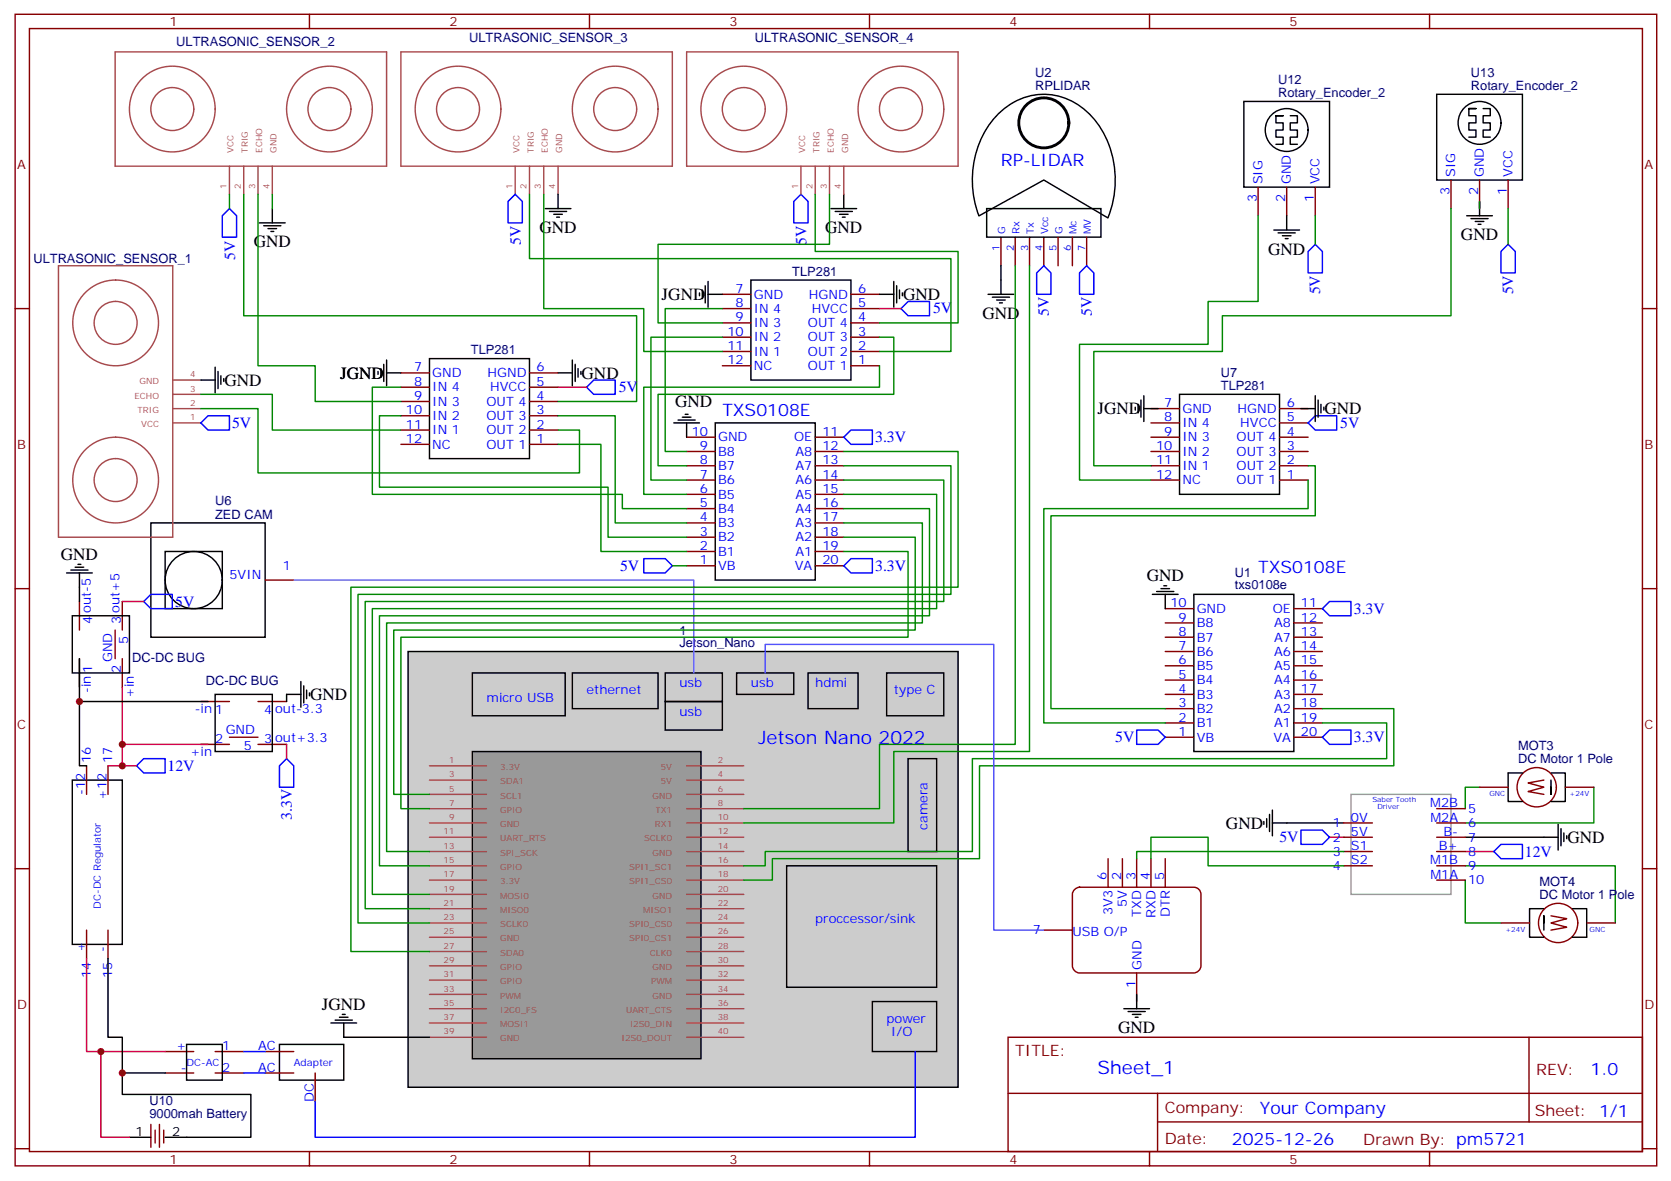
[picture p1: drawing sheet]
<svg xmlns="http://www.w3.org/2000/svg" width="413mm" height="292mm" viewBox="0 0 413 292" stroke-linecap="round" stroke-linejoin="round" font-family="sans-serif">
<defs><g id="words">
<g font-size="4.6" fill="#00f">
<text x="187.2" y="183.8">Jetson Nano 2022</text>
<text x="271" y="265.1">Sheet_1</text>
</g>
<g font-size="4.2" fill="#00f">
<text x="247.2" y="40.9">RP-LIDAR</text>
<text x="178.4" y="102.7">TXS0108E</text>
<text x="310.7" y="141.5">TXS0108E</text>
<text x="392.7" y="265.4">1.0</text>
<text x="311.1" y="274.9">Your Company</text>
<text x="304.2" y="282.7">2025-12-26</text>
</g>
<g font-size="4.2">
<text x="133.2" y="57.6">GND</text>
<text x="203.8" y="57.6">GND</text>
<text x="360.8" y="59.3">GND</text>
<text x="62.7" y="61.1">GND</text>
<text x="313.1" y="62.9">GND</text>
<text x="163.4" y="74.1">JGND</text>
<text x="223" y="74.1">GND</text>
<text x="242.6" y="78.7">GND</text>
<text x="55.4" y="95.2">GND</text>
<text x="84" y="93.5">JGND</text>
<text x="143.6" y="93.5">GND</text>
<text x="166.7" y="100.6">GND</text>
<text x="271" y="102.3">JGND</text>
<text x="327.1" y="102.3">GND</text>
<text x="15" y="138.3">GND</text>
<text x="283.1" y="143.5">GND</text>
<text x="76.6" y="172.9">GND</text>
<text x="302.7" y="204.6">GND</text>
<text x="387" y="208.2">GND</text>
<text x="79.5" y="249.3">JGND</text>
<text x="276.1" y="255.2">GND</text>
</g>
<g font-size="3.9" fill="#00f">
<text x="58" y="64.1" transform="rotate(-90 58 64.1)">5V</text>
<text x="128.6" y="60.6" transform="rotate(-90 128.6 60.6)">5V</text>
<text x="199.1" y="60.6" transform="rotate(-90 199.1 60.6)">5V</text>
<text x="230.4" y="77.4">5V</text>
<text x="259" y="78" transform="rotate(-90 259 78)">5V</text>
<text x="269.6" y="78" transform="rotate(-90 269.6 78)">5V</text>
<text x="326" y="72.7" transform="rotate(-90 326 72.7)">5V</text>
<text x="373.6" y="72.7" transform="rotate(-90 373.6 72.7)">5V</text>
<text x="152.8" y="96.8">5V</text>
<text x="57.3" y="105.7">5V</text>
<text x="330.9" y="105.6">5V</text>
<text x="216.1" y="109.2">3.3V</text>
<text x="153.1" y="141">5V</text>
<text x="216.1" y="141">3.3V</text>
<text x="43.3" y="149.8">5V</text>
<text x="334.3" y="151.5">3.3V</text>
<text x="275.4" y="183.3">5V</text>
<text x="334.3" y="183.3">3.3V</text>
<text x="41.4" y="190.5">12V</text>
<text x="72" y="202.5" transform="rotate(-90 72 202.5)">3.3V</text>
<text x="315.9" y="208">5V</text>
<text x="376.5" y="211.6">12V</text>
</g>
<g font-size="3.9" fill="#800">
<text x="250.7" y="260.7">TITLE:</text>
<text x="379.3" y="265.4">REV:</text>
<text x="287.6" y="274.9">Company:</text>
<text x="379" y="275.5">Sheet: 1/1</text>
<text x="287.6" y="282.6">Date:</text>
<text x="336.6" y="282.7">Drawn By: pm5721</text>
</g>
<g font-size="3.2" fill="#800">
<text x="41.8" y="6.5">1</text>
<text x="111" y="6.5">2</text>
<text x="180.1" y="6.5">3</text>
<text x="249.3" y="6.5">4</text>
<text x="318.4" y="6.5">5</text>
<text x="4.3" y="41.6">A</text>
<text x="406.1" y="41.6">A</text>
<text x="4.3" y="110.8">B</text>
<text x="406.1" y="110.8">B</text>
<text x="4.3" y="179.9">C</text>
<text x="406.1" y="179.9">C</text>
<text x="4.3" y="249.1">D</text>
<text x="406.1" y="249.1">D</text>
<text x="41.8" y="287.3">1</text>
<text x="111" y="287.3">2</text>
<text x="180.1" y="287.3">3</text>
<text x="249.3" y="287.3">4</text>
<text x="318.4" y="287.3">5</text>
</g>
<g font-size="3.2" fill="#000080">
<text x="43.5" y="11.3">ULTRASONIC_SENSOR_2</text>
<text x="115.8" y="10.3">ULTRASONIC_SENSOR_3</text>
<text x="186.4" y="10.3">ULTRASONIC_SENSOR_4</text>
<text x="255.6" y="22.2">RPLIDAR</text>
<text x="255.6" y="19">U2</text>
<text x="315.6" y="24">Rotary_Encoder_2</text>
<text x="315.6" y="20.8">U12</text>
<text x="363.2" y="22.2">Rotary_Encoder_2</text>
<text x="363.2" y="19">U13</text>
<text x="8.2" y="65">ULTRASONIC_SENSOR_1</text>
<text x="195.6" y="68.1">TLP281</text>
<text x="116.3" y="87.5">TLP281</text>
<text x="301.5" y="93.1">U7</text>
<text x="301.5" y="96.3">TLP281</text>
<text x="53.1" y="124.8">U6</text>
<text x="53.1" y="128.1">ZED CAM</text>
<text x="304.9" y="142.4">U1</text>
<text x="304.9" y="145.4">txs0108e</text>
<text x="167.7" y="159.8">Jetson_Nano</text>
<text x="167.7" y="156.7">1</text>
<text x="32.7" y="163.5">DC-DC BUG</text>
<text x="50.9" y="169">DC-DC BUG</text>
<text x="374.9" y="185.3">MOT3</text>
<text x="374.9" y="188.5">DC Motor 1 Pole</text>
<text x="380.2" y="222">DC Motor 1 Pole</text>
<text x="380.2" y="218.8">MOT4</text>
<text x="36.9" y="272.8">U10</text>
<text x="36.9" y="276">9000mah Battery</text>
</g>
<g font-size="3.2" fill="#00f">
<text x="311.7" y="45.5" transform="rotate(-90 311.7 45.5)">SIG</text>
<text x="318.8" y="45.5" transform="rotate(-90 318.8 45.5)">GND</text>
<text x="325.8" y="45.5" transform="rotate(-90 325.8 45.5)">VCC</text>
<text x="359.3" y="43.7" transform="rotate(-90 359.3 43.7)">SIG</text>
<text x="366.4" y="43.7" transform="rotate(-90 366.4 43.7)">GND</text>
<text x="373.5" y="43.7" transform="rotate(-90 373.5 43.7)">VCC</text>
<text x="310.3" y="50" transform="rotate(-90 310.3 50)">3</text>
<text x="317.4" y="50" transform="rotate(-90 317.4 50)">2</text>
<text x="324.4" y="50" transform="rotate(-90 324.4 50)">1</text>
<text x="357.9" y="48.2" transform="rotate(-90 357.9 48.2)">3</text>
<text x="365" y="48.2" transform="rotate(-90 365 48.2)">2</text>
<text x="372" y="48.2" transform="rotate(-90 372 48.2)">1</text>
<text x="181.6" y="72.3">7</text>
<text x="181.6" y="75.8">8</text>
<text x="186.1" y="73.7">GND</text>
<text x="186.1" y="77.3">IN 4</text>
<text x="199.7" y="73.7">HGND</text>
<text x="200.4" y="77.3">HVCC</text>
<text x="211.9" y="75.8">5</text>
<text x="211.9" y="72.3">6</text>
<text x="179.6" y="82.9">10</text>
<text x="181.6" y="79.4">9</text>
<text x="186.1" y="80.8">IN 3</text>
<text x="199.5" y="80.8">OUT 4</text>
<text x="211.9" y="82.9">3</text>
<text x="211.9" y="79.4">4</text>
<text x="179.6" y="86.4">11</text>
<text x="179.6" y="90">12</text>
<text x="186.1" y="84.3">IN 2</text>
<text x="186.1" y="87.8">IN 1</text>
<text x="199.5" y="87.8">OUT 2</text>
<text x="199.5" y="84.3">OUT 3</text>
<text x="211.9" y="90">1</text>
<text x="211.9" y="86.4">2</text>
<text x="102.3" y="91.7">7</text>
<text x="102.3" y="95.2">8</text>
<text x="106.8" y="93.1">GND</text>
<text x="120.4" y="93.1">HGND</text>
<text x="132.5" y="95.2">5</text>
<text x="132.5" y="91.7">6</text>
<text x="186.1" y="91.4">NC</text>
<text x="199.5" y="91.4">OUT 1</text>
<text x="102.3" y="98.8">9</text>
<text x="106.8" y="96.7">IN 4</text>
<text x="106.8" y="100.2">IN 3</text>
<text x="120.1" y="100.2">OUT 4</text>
<text x="121" y="96.7">HVCC</text>
<text x="132.5" y="98.8">4</text>
<text x="287.5" y="100.5">7</text>
<text x="292" y="102">GND</text>
<text x="305.6" y="102">HGND</text>
<text x="317.7" y="100.5">6</text>
<text x="100.2" y="102.3">10</text>
<text x="100.2" y="105.8">11</text>
<text x="106.8" y="103.7">IN 2</text>
<text x="106.8" y="107.2">IN 1</text>
<text x="120.1" y="107.2">OUT 2</text>
<text x="120.1" y="103.7">OUT 3</text>
<text x="132.5" y="105.8">2</text>
<text x="132.5" y="102.3">3</text>
<text x="170.8" y="107.6">10</text>
<text x="203.1" y="107.6">11</text>
<text x="287.5" y="104.1">8</text>
<text x="287.5" y="107.6">9</text>
<text x="292" y="105.5">IN 4</text>
<text x="306.3" y="105.5">HVCC</text>
<text x="317.7" y="107.6">4</text>
<text x="317.7" y="104.1">5</text>
<text x="100.2" y="109.4">12</text>
<text x="106.8" y="110.8">NC</text>
<text x="120.1" y="110.8">OUT 1</text>
<text x="132.5" y="109.4">1</text>
<text x="172.8" y="111.1">9</text>
<text x="177.3" y="112.5">B8</text>
<text x="177.3" y="109">GND</text>
<text x="196.1" y="109">OE</text>
<text x="196.4" y="112.5">A8</text>
<text x="203.1" y="111.1">12</text>
<text x="285.5" y="111.1">10</text>
<text x="292" y="109">IN 3</text>
<text x="292" y="112.5">IN 2</text>
<text x="305.3" y="112.5">OUT 3</text>
<text x="305.3" y="109">OUT 4</text>
<text x="317.7" y="111.1">3</text>
<text x="172.8" y="118.2">7</text>
<text x="172.8" y="114.7">8</text>
<text x="177.3" y="119.6">B6</text>
<text x="177.3" y="116.1">B7</text>
<text x="196.4" y="116.1">A7</text>
<text x="196.4" y="119.6">A6</text>
<text x="203.1" y="114.7">13</text>
<text x="203.1" y="118.2">14</text>
<text x="285.5" y="114.7">11</text>
<text x="285.5" y="118.2">12</text>
<text x="292" y="116.1">IN 1</text>
<text x="292" y="119.6">NC</text>
<text x="305.3" y="119.6">OUT 1</text>
<text x="305.3" y="116.1">OUT 2</text>
<text x="317.7" y="118.2">1</text>
<text x="317.7" y="114.7">2</text>
<text x="172.8" y="125.2">5</text>
<text x="172.8" y="121.7">6</text>
<text x="177.3" y="123.1">B5</text>
<text x="196.4" y="123.1">A5</text>
<text x="203.1" y="121.7">15</text>
<text x="203.1" y="125.2">16</text>
<text x="172.8" y="128.8">4</text>
<text x="177.3" y="130.2">B3</text>
<text x="177.3" y="126.6">B4</text>
<text x="196.4" y="126.6">A4</text>
<text x="196.4" y="130.2">A3</text>
<text x="203.1" y="128.8">17</text>
<text x="172.8" y="135.8">2</text>
<text x="172.8" y="132.3">3</text>
<text x="177.3" y="137.2">B1</text>
<text x="177.3" y="133.7">B2</text>
<text x="196.4" y="133.7">A2</text>
<text x="196.4" y="137.2">A1</text>
<text x="203.1" y="132.3">18</text>
<text x="203.1" y="135.8">19</text>
<text x="56.7" y="142.9">5VIN</text>
<text x="69.8" y="140.8">1</text>
<text x="172.8" y="139.3">1</text>
<text x="177.3" y="140.8">VB</text>
<text x="196.3" y="140.8">VA</text>
<text x="203.1" y="139.3">20</text>
<text x="289" y="149.9">10</text>
<text x="321.2" y="149.9">11</text>
<text x="22.4" y="151.3" transform="rotate(-90 22.4 151.3)">out-5</text>
<text x="22.8" y="154.1" transform="rotate(-90 22.8 154.1)">4</text>
<text x="29.5" y="151.3" transform="rotate(-90 29.5 151.3)">out+5</text>
<text x="29.8" y="154.1" transform="rotate(-90 29.8 154.1)">3</text>
<text x="291" y="153.5">9</text>
<text x="295.5" y="154.9">B8</text>
<text x="295.5" y="151.3">GND</text>
<text x="314.3" y="151.3">OE</text>
<text x="314.6" y="154.9">A8</text>
<text x="321.2" y="153.5">12</text>
<text x="31.6" y="159.1" transform="rotate(-90 31.6 159.1)">5</text>
<text x="291" y="160.5">7</text>
<text x="291" y="157">8</text>
<text x="295.5" y="161.9">B6</text>
<text x="295.5" y="158.4">B7</text>
<text x="314.6" y="158.4">A7</text>
<text x="314.6" y="161.9">A6</text>
<text x="321.2" y="157">13</text>
<text x="321.2" y="160.5">14</text>
<text x="22.8" y="166.2" transform="rotate(-90 22.8 166.2)">1</text>
<text x="27.7" y="163.6" transform="rotate(-90 27.7 163.6)">GND</text>
<text x="29.8" y="166.2" transform="rotate(-90 29.8 166.2)">2</text>
<text x="291" y="167.6">5</text>
<text x="291" y="164">6</text>
<text x="295.5" y="165.5">B5</text>
<text x="314.6" y="165.5">A5</text>
<text x="321.2" y="164">15</text>
<text x="321.2" y="167.6">16</text>
<text x="22.4" y="171.2" transform="rotate(-90 22.4 171.2)">-in</text>
<text x="33" y="172.3" transform="rotate(-90 33 172.3)">+in</text>
<text x="120.2" y="173.2">micro USB</text>
<text x="144.9" y="171.4">ethernet</text>
<text x="167.8" y="169.7">usb</text>
<text x="185.4" y="169.7">usb</text>
<text x="201.3" y="169.7">hdmi</text>
<text x="220.7" y="171.4">type C</text>
<text x="291" y="171.1">4</text>
<text x="295.5" y="172.5">B3</text>
<text x="295.5" y="169">B4</text>
<text x="314.6" y="169">A4</text>
<text x="314.6" y="172.5">A3</text>
<text x="321.2" y="171.1">17</text>
<text x="48.1" y="176">-in</text>
<text x="53.1" y="176.4">1</text>
<text x="65.2" y="176.4">4</text>
<text x="67.9" y="176">out-3.3</text>
<text x="167.8" y="176.7">usb</text>
<text x="291" y="178.2">2</text>
<text x="291" y="174.6">3</text>
<text x="295.5" y="179.6">B1</text>
<text x="295.5" y="176">B2</text>
<text x="314.6" y="176">A2</text>
<text x="314.6" y="179.6">A1</text>
<text x="321.2" y="174.6">18</text>
<text x="321.2" y="178.2">19</text>
<text x="53.1" y="183.4">2</text>
<text x="55.7" y="181.3">GND</text>
<text x="60.2" y="185.2">5</text>
<text x="65.2" y="183.4">3</text>
<text x="67.9" y="183.1">out+3.3</text>
<text x="291" y="181.7">1</text>
<text x="295.5" y="183.1">VB</text>
<text x="314.4" y="183.1">VA</text>
<text x="321.2" y="181.7">20</text>
<text x="22.4" y="188.4" transform="rotate(-90 22.4 188.4)">16</text>
<text x="27.7" y="188.4" transform="rotate(-90 27.7 188.4)">17</text>
<text x="46.9" y="186.6">+in</text>
<text x="21" y="196.3" transform="rotate(-90 21 196.3)">-12</text>
<text x="26.3" y="197.5" transform="rotate(-90 26.3 197.5)">+12</text>
<text x="333.6" y="202.8">0V</text>
<text x="353.2" y="199.3">M2B</text>
<text x="353.2" y="202.8">M2A</text>
<text x="362.5" y="200.7">5</text>
<text x="229" y="204.9" transform="rotate(-90 229 204.9)">camera</text>
<text x="329.1" y="204.3">1</text>
<text x="329.1" y="207.8">2</text>
<text x="333.6" y="206.4">5V</text>
<text x="333.6" y="209.9">S1</text>
<text x="355.3" y="209.9">B+</text>
<text x="356.4" y="206.4">B-</text>
<text x="362.5" y="204.3">6</text>
<text x="362.5" y="207.8">7</text>
<text x="329.1" y="211.3">3</text>
<text x="329.1" y="214.8">4</text>
<text x="333.6" y="213.4">S2</text>
<text x="353.2" y="213.4">M1B</text>
<text x="362.5" y="211.3">8</text>
<text x="362.5" y="214.8">9</text>
<text x="273.3" y="217.3" transform="rotate(-90 273.3 217.3)">6</text>
<text x="276.8" y="217.3" transform="rotate(-90 276.8 217.3)">2</text>
<text x="280.4" y="217.3" transform="rotate(-90 280.4 217.3)">3</text>
<text x="283.9" y="217.3" transform="rotate(-90 283.9 217.3)">4</text>
<text x="287.4" y="217.3" transform="rotate(-90 287.4 217.3)">5</text>
<text x="353.2" y="217">M1A</text>
<text x="362.5" y="218.4">10</text>
<text x="201.3" y="227.9">proccessor/sink</text>
<text x="274.7" y="226" transform="rotate(-90 274.7 226)">3V3</text>
<text x="278.2" y="224" transform="rotate(-90 278.2 224)">5V</text>
<text x="281.8" y="226.3" transform="rotate(-90 281.8 226.3)">TXD</text>
<text x="285.3" y="226.6" transform="rotate(-90 285.3 226.6)">RXD</text>
<text x="288.8" y="226.4" transform="rotate(-90 288.8 226.4)">DTR</text>
<text x="255" y="230.7">7</text>
<text x="264.8" y="231.1">USB O/P</text>
<text x="21" y="234.9" transform="rotate(-90 21 234.9)">+</text>
<text x="26.3" y="234.9" transform="rotate(-90 26.3 234.9)">-</text>
<text x="281.9" y="239.5" transform="rotate(-90 281.9 239.5)">GND</text>
<text x="22.4" y="241.5" transform="rotate(-90 22.4 241.5)">14</text>
<text x="27.7" y="241.5" transform="rotate(-90 27.7 241.5)">15</text>
<text x="280.4" y="244" transform="rotate(-90 280.4 244)">1</text>
<text x="218.9" y="252.6">power</text>
<text x="220" y="255.8">I/O</text>
<text x="43.5" y="259.3">+</text>
<text x="54.9" y="259.3">1</text>
<text x="63.7" y="259.3">AC</text>
<text x="44.6" y="264.6">-</text>
<text x="54.9" y="264.6">2</text>
<text x="63.7" y="264.6">AC</text>
<text x="77.5" y="272" transform="rotate(-90 77.5 272)">DC</text>
</g>
<g font-size="3.2">
<text x="33.5" y="280.5">1</text>
<text x="42.5" y="280.5">2</text>
</g>
<g font-size="2.5" fill="#00f">
<text x="248.2" y="57.9" transform="rotate(-90 248.2 57.9)">G</text>
<text x="251.7" y="57.9" transform="rotate(-90 251.7 57.9)">Rx</text>
<text x="255.3" y="57.9" transform="rotate(-90 255.3 57.9)">Tx</text>
<text x="258.8" y="57.9" transform="rotate(-90 258.8 57.9)">Vcc</text>
<text x="262.3" y="57.9" transform="rotate(-90 262.3 57.9)">G</text>
<text x="265.9" y="57.9" transform="rotate(-90 265.9 57.9)">Mc</text>
<text x="269.4" y="57.9" transform="rotate(-90 269.4 57.9)">MV</text>
<text x="246.8" y="61.9" transform="rotate(-90 246.8 61.9)">1</text>
<text x="250.3" y="61.9" transform="rotate(-90 250.3 61.9)">2</text>
<text x="253.9" y="61.9" transform="rotate(-90 253.9 61.9)">3</text>
<text x="257.4" y="61.9" transform="rotate(-90 257.4 61.9)">4</text>
<text x="260.9" y="61.9" transform="rotate(-90 260.9 61.9)">5</text>
<text x="264.4" y="61.9" transform="rotate(-90 264.4 61.9)">6</text>
<text x="268" y="61.9" transform="rotate(-90 268 61.9)">7</text>
<text x="24.9" y="224.4" transform="rotate(-90 24.9 224.4)">DC-DC Regulator</text>
<text x="46.1" y="263.2">DC-AC</text>
<text x="72.5" y="263.2">Adapter</text>
</g>
<g font-size="2.1" fill="#a54b4b">
<text x="57.7" y="37.7" transform="rotate(-90 57.7 37.7)">VCC</text>
<text x="61.2" y="37.7" transform="rotate(-90 61.2 37.7)">TRIG</text>
<text x="64.8" y="37.7" transform="rotate(-90 64.8 37.7)">ECHO</text>
<text x="68.3" y="37.7" transform="rotate(-90 68.3 37.7)">GND</text>
<text x="128.3" y="37.7" transform="rotate(-90 128.3 37.7)">VCC</text>
<text x="131.8" y="37.7" transform="rotate(-90 131.8 37.7)">TRIG</text>
<text x="135.3" y="37.7" transform="rotate(-90 135.3 37.7)">ECHO</text>
<text x="138.8" y="37.7" transform="rotate(-90 138.8 37.7)">GND</text>
<text x="198.8" y="37.7" transform="rotate(-90 198.8 37.7)">VCC</text>
<text x="202.3" y="37.7" transform="rotate(-90 202.3 37.7)">TRIG</text>
<text x="205.9" y="37.7" transform="rotate(-90 205.9 37.7)">ECHO</text>
<text x="209.4" y="37.7" transform="rotate(-90 209.4 37.7)">GND</text>
<text x="56" y="46.7" transform="rotate(-90 56 46.7)">1</text>
<text x="59.5" y="46.7" transform="rotate(-90 59.5 46.7)">2</text>
<text x="63" y="46.7" transform="rotate(-90 63 46.7)">3</text>
<text x="66.5" y="46.7" transform="rotate(-90 66.5 46.7)">4</text>
<text x="126.5" y="46.7" transform="rotate(-90 126.5 46.7)">1</text>
<text x="130" y="46.7" transform="rotate(-90 130 46.7)">2</text>
<text x="133.6" y="46.7" transform="rotate(-90 133.6 46.7)">3</text>
<text x="137.1" y="46.7" transform="rotate(-90 137.1 46.7)">4</text>
<text x="197.1" y="46.7" transform="rotate(-90 197.1 46.7)">1</text>
<text x="200.6" y="46.7" transform="rotate(-90 200.6 46.7)">2</text>
<text x="204.1" y="46.7" transform="rotate(-90 204.1 46.7)">3</text>
<text x="207.7" y="46.7" transform="rotate(-90 207.7 46.7)">4</text>
<text x="34.4" y="94.9">GND</text>
<text x="46.9" y="93.1">4</text>
<text x="33.2" y="98.4">ECHO</text>
<text x="34" y="101.9">TRIG</text>
<text x="46.9" y="100.2">2</text>
<text x="46.9" y="96.7">3</text>
<text x="34.9" y="105.5">VCC</text>
<text x="46.9" y="103.7">1</text>
<text x="110.9" y="191.9">3</text>
<text x="110.9" y="188.4">1</text>
<text x="123.5" y="190.1">3.3V</text>
<text x="163.2" y="190.1">5V</text>
<text x="177.2" y="191.9">4</text>
<text x="177.2" y="188.4">2</text>
<text x="110.9" y="195.4">5</text>
<text x="123.5" y="197.2">SCL1</text>
<text x="123.5" y="193.7">SDA1</text>
<text x="161.1" y="197.2">GND</text>
<text x="163.2" y="193.7">5V</text>
<text x="177.2" y="195.4">6</text>
<text x="110.9" y="202.5">9</text>
<text x="110.9" y="199">7</text>
<text x="123.5" y="200.7">GPIO</text>
<text x="161.9" y="200.7">TX1</text>
<text x="177.2" y="202.5">10</text>
<text x="177.2" y="199">8</text>
<text x="109.6" y="209.6">13</text>
<text x="109.6" y="206">11</text>
<text x="123.5" y="207.8">UART_RTS</text>
<text x="123.5" y="204.2">GND</text>
<text x="159.1" y="207.8">SCLK0</text>
<text x="161.7" y="204.2">RX1</text>
<text x="177.2" y="209.6">14</text>
<text x="177.2" y="206">12</text>
<text x="109.6" y="213.1">15</text>
<text x="123.5" y="214.8">GPIO</text>
<text x="123.5" y="211.3">SPI_SCK</text>
<text x="155.4" y="214.8">SPI1_SC1</text>
<text x="161.1" y="211.3">GND</text>
<text x="177.2" y="213.1">16</text>
<text x="109.6" y="220.1">19</text>
<text x="109.6" y="216.6">17</text>
<text x="123.5" y="221.9">MOSI0</text>
<text x="123.5" y="218.4">3.3V</text>
<text x="155.4" y="218.4">SPI1_CS0</text>
<text x="161.1" y="221.9">GND</text>
<text x="177.2" y="220.1">20</text>
<text x="177.2" y="216.6">18</text>
<text x="109.6" y="227.2">23</text>
<text x="109.6" y="223.7">21</text>
<text x="123.5" y="225.4">MISO0</text>
<text x="158.8" y="225.4">MISO1</text>
<text x="177.2" y="227.2">24</text>
<text x="177.2" y="223.7">22</text>
<text x="109.6" y="230.7">25</text>
<text x="123.5" y="232.5">GND</text>
<text x="123.5" y="228.9">SCLK0</text>
<text x="155.4" y="232.5">SPI0_CS1</text>
<text x="155.4" y="228.9">SPI0_CS0</text>
<text x="177.2" y="230.7">26</text>
<text x="109.6" y="237.8">29</text>
<text x="109.6" y="234.3">27</text>
<text x="123.5" y="239.5">GPIO</text>
<text x="123.5" y="236">SDA0</text>
<text x="160.5" y="236">CLK0</text>
<text x="161.1" y="239.5">GND</text>
<text x="177.2" y="237.8">30</text>
<text x="177.2" y="234.3">28</text>
<text x="109.6" y="244.8">33</text>
<text x="109.6" y="241.3">31</text>
<text x="123.5" y="243">GPIO</text>
<text x="160.8" y="243">PWM</text>
<text x="177.2" y="244.8">34</text>
<text x="177.2" y="241.3">32</text>
<text x="109.6" y="251.9">37</text>
<text x="109.6" y="248.4">35</text>
<text x="123.5" y="250.1">I2C0_FS</text>
<text x="123.5" y="246.6">PWM</text>
<text x="154.6" y="250.1">UART_CTS</text>
<text x="161.1" y="246.6">GND</text>
<text x="177.2" y="251.9">38</text>
<text x="177.2" y="248.4">36</text>
<text x="109.6" y="255.4">39</text>
<text x="123.5" y="257.2">GND</text>
<text x="123.5" y="253.6">MOSI1</text>
<text x="153.4" y="257.2">I2S0_DOUT</text>
<text x="155.5" y="253.6">I2S0_DIN</text>
<text x="177.2" y="255.4">40</text>
</g>
<g font-size="1.8" fill="#00f">
<text x="338.9" y="197.9">Saber Tooth</text>
<text x="367.8" y="196.5">GNC</text>
<text x="387.6" y="196.5">+24V</text>
<text x="340.1" y="199.7">Driver</text>
<text x="371.7" y="230">+24V</text>
<text x="392.5" y="230">GNC</text>
</g>
</g></defs>
<g fill="none" stroke="#870000" stroke-width=".35">
<path d="M3.7 3.5h405.4v284.4h-405.4zM7.3 7.1h398.3v277.2h-398.3zM76.4 3.5v3.6M145.6 3.5v3.6M214.7 3.5v3.6M283.8 3.5v3.6M353 3.5v3.6M3.7 76.2h3.6M405.6 76.2h3.5M3.7 145.3h3.6M405.6 145.3h3.5M3.7 214.5h3.6"/>
<path d="M405.6 214.5h3.5M248.9 256.1h156.7v28.2h-156.7zM377.5 256.1l.1 20.9M249 270h156.4M285.8 277h119.6M285.8 270v14.1M3.7 283.6h3.6M76.4 284.3v3.6M145.6 284.3v3.6M214.7 284.3v3.6M283.8 284.3v3.6M353 284.3v3.6"/>
<path d="M405.6 283.6h3.5"/>
</g>
<path d="M100.8 160.9h135.8v107.6h-135.8z" fill="#ccc" stroke="#000" stroke-width=".35"/>
<path d="M116.6 185.6h56.5v75.8h-56.5z" fill="#999" stroke="#000" stroke-width=".35"/>
<g fill="none" stroke="#a64a4a" stroke-width=".35">
<path d="M28.4 12.8h67.1v28.2h-67.1zM99 12.8h67v28.2h-67zM169.5 12.8h67.1v28.2h-67.1zM56.7 41v7M60.2 41v7M63.7 41v7M67.2 41v7M127.2 41v7M130.7 41v7M134.3 41v7M137.8 41v7M197.8 41v7"/>
<path d="M201.3 41v7M204.8 41v7M208.4 41v7M14.4 65.6h28.3v67h-28.3zM28.5 69.1a10.6 10.6 0 0 0-9.3 15.5 10.6 10.6 0 0 0 18.1 1.2 10.6 10.6 0 0 0-7.4-16.6l-1.3-.1M42.7 97.4h6.9M42.7 93.8h6.9M28.5 107.9a10.6 10.6 0 0 0-9.3 15.5 10.6 10.6 0 0 0 18.1 1.2 10.6 10.6 0 0 0-7.4-16.6l-1.3-.1M42.7 104.4h6.9M42.7 100.9h6.9M106 199.7h14.2M106 196.1h14.2"/>
<path d="M106 192.6h14.2M106 189.1h14.2M169.5 199.7h14.2M169.5 196.1h14.2M169.5 192.6h14.2M169.5 189.1h14.2M106 217.3h14.2M106 213.8h14.2M106 210.3h14.2M106 206.7h14.2M106 203.2h14.2M169.5 217.3h14.2"/>
<path d="M169.5 213.8h14.2M169.5 210.3h14.2M169.5 206.7h14.2M169.5 203.2h14.2M106 238.5h14.2M106 234.9h14.2M106 231.4h14.2M106 227.9h14.2M106 224.4h14.2M106 220.8h14.2M169.5 238.5h14.2M169.5 234.9h14.2"/>
<path d="M169.5 231.4h14.2M169.5 227.9h14.2M169.5 224.4h14.2M169.5 220.8h14.2M106 256.1h14.2M106 252.6h14.2M106 249.1h14.2M106 245.5h14.2M106 242h14.2M169.5 256.1h14.2M169.5 252.6h14.2M169.5 249.1h14.2"/>
<path d="M169.5 245.5h14.2M169.5 242h14.2"/>
<circle cx="42.5" cy="26.9" r="10.6"/>
<circle cx="42.5" cy="26.9" r="5.3"/>
<circle cx="81.3" cy="26.9" r="10.6"/>
<circle cx="81.4" cy="26.9" r="5.3"/>
<circle cx="113.1" cy="26.9" r="10.6"/>
<circle cx="113.1" cy="26.9" r="5.3"/>
<circle cx="151.9" cy="26.9" r="10.6"/>
<circle cx="151.9" cy="26.9" r="5.3"/>
<circle cx="183.7" cy="26.9" r="10.6"/>
<circle cx="183.7" cy="26.9" r="5.3"/>
<circle cx="222.5" cy="26.9" r="10.6"/>
<circle cx="222.5" cy="26.9" r="5.3"/>
<circle cx="28.5" cy="79.7" r="5.3"/>
<circle cx="28.5" cy="118.5" r="5.3"/>
</g>
<g fill="none" stroke="#000" stroke-width=".35">
<path d="M246.4 28.3a15.6 15.6 0 0 1 23.8 1.1 24.5 24.5 0 0 1 3.4 24.4l-15.9-9.4-16 8.9a24.2 24.2 0 0 1 4.7-25zM307.1 25h21.2v21.2h-21.2zM315.1 28.6h1.7h-1.7v1.7h1.7v1.8h-1.7v1.8h1.7v1.7h-1.7M318.6 28.6h1.8v1.7h-1.8v1.8h1.8v1.8h-1.8v1.7h1.8M354.8 23.3h21.1v21.1h-21.1zM362.7 26.8h1.8h-1.8v1.8h1.8v1.7h-1.8v1.8h1.8v1.8h-1.8M366.2 26.8h1.8v1.8h-1.8v1.7h1.8v1.8h-1.8v1.8h1.8M64.1 55h6.3M65.1 55.7h4.3M66.2 56.4h2.1M66.9 57.1h.7M67.2 51.5v3.5"/>
<path d="M134.6 51.5h6.4M135.7 52.2h4.2M136.7 52.9h2.2M137.4 53.6h.7M137.8 48v3.5M205.2 51.5h6.3M206.2 52.2h4.3M207.3 52.9h2.1M208 53.6h.7M208.4 48v3.5M243.6 51.5h28.3v7.1h-28.3zM314.5 56.8h6.4"/>
<path d="M315.6 57.5h4.2M316.7 58.2h2.1M317.4 58.9h.7M317.7 53.3v3.5M362.2 53.3h6.3M363.2 54h4.3M364.3 54.7h2.1M365 55.4h.7M365.3 49.7v3.6M172.7 72.3v.7M173.4 71.6v2.1M174.1 70.6v4.2"/>
<path d="M174.8 72.7h3.6M174.8 69.5v6.3M185.4 69.1h24.7v24.7h-24.7zM217.2 72.7h3.5M220.7 69.5v6.3M221.4 70.6v4.2M222.1 71.6v2.1M222.8 72.3v.7M244 72.7h6.3M245 73.4h4.3M246.1 74.1h2.1M246.8 74.8h.7"/>
<path d="M247.2 65.6v7.1M49.6 93.8h3.5M53.1 90.7v6.3M53.8 91.7v4.3M54.5 92.8v2.1M55.2 93.5v.7M93.3 91.7v.7M94.1 91v2.1M94.8 90v4.2M95.5 92.1h3.5M95.5 88.9v6.3M106 88.5h24.7v24.7h-24.7z"/>
<path d="M137.8 92.1h3.5M141.3 88.9v6.3M142 90v4.2M142.7 91v2.1M143.4 91.7v.7M281 99.8v2.2M281.7 98.8v4.2M282.4 97.7v6.4M291.3 97.4h24.6v24.7h-24.6zM324.8 97.7v6.4M325.5 98.8v4.2M326.2 99.8v2.2"/>
<path d="M166.4 104.4h6.3M167.4 103.7h4.3M168.5 103h2.1M169.2 102.3h.7M169.5 104.4v3.5M176.6 104.4h24.7v38.8h-24.7zM280.3 100.5v.7M282.4 100.9h3.6M321.2 100.9h3.6M326.9 100.5v.7M19.3 139.3h.7M37.3 129.1h28.2v28.2h-28.2z"/>
<path d="M40.8 136.2h14.1v14.1h-14.1zM16.4 141.5h6.4M17.5 140.8h4.2M17.9 152h14.1v14.2h-14.1zM18.6 140.1h2.1M19.6 141.5v7M284.6 146.8h6.3M285.6 146h4.2M286.7 145.3h2.1M287.4 144.6h.7M287.7 146.8v3.5M294.8 146.8h24.7v38.8h-24.7z"/>
<path d="M19.6 162.6v26.5h1.8M19.6 173.2h31.8M53.1 171.4h14.1v14.2h-14.1zM74.3 171.4h-3.5v1.8M74.3 168.3v6.3M75 169.3v4.3M75.7 170.4v2.1M76.4 171.1v.7M116.6 166.2h23v10.5h-23zM141.3 166.2h21.2v8.8h-21.2zM164.3 166.2h14.1v7h-14.1zM164.3 173.2h14.1v7.1h-14.1z"/>
<path d="M181.9 166.2h14.1v5.2h-14.1zM199.5 166.2h12.4v8.8h-12.4zM218.9 166.2h14.1v10.5h-14.1zM17.9 192.6h12.3v40.6h-12.3zM224.2 187.3h7.1v23h-7.1zM375.9 190.9h-3.5v7h3.5M383 192.6v3.5v-1.7M383 190.9h3.5v7h-3.5M194.2 213.8h37.1v30h-37.1zM312.1 202.8v.8M312.8 202.1v2.2M313.5 201.1v4.2"/>
<path d="M314.2 203.2h17.6M314.2 200v6.4M361.8 206.7h22.9M384.7 203.6v6.3M385.4 204.6v4.2M386.2 205.7v2.1M386.9 206.4v.7M26.7 236.7v19.4h3.5v8.8M381.2 227.9v-1.8v3.6M381.2 224.4h-3.5v7h3.5M388.3 224.4h3.5v7h-3.5M46.1 257.9h8.8v8.8h-8.8z"/>
<path d="M69 257.9h15.9v8.8h-15.9zM81.7 252.6h6.4M82.8 251.9h4.2M83.8 251.2h2.1M84.5 250.5h.7M84.9 252.6v3.5h21.1M215.4 247.3h15.9v12.3h-15.9zM277.5 249.1h6.3M278.6 249.8h4.2M279.6 250.5h2.1M280.3 251.2h.7M280.7 245.5v3.6"/>
<path d="M40.8 264.9h-10.6v5.3h31.7v10.6h-21.1M32 280.8h5.3"/>
<circle cx="317.7" cy="32.1" r="5.3"/>
<circle cx="365.3" cy="30.3" r="5.3"/>
<circle cx="47.8" cy="143.2" r="7.1"/>
</g>
<circle cx="257.7" cy="30.3" r="6.2" fill="none" stroke="#000" stroke-width=".71"/>
<g fill="none" stroke="#870000" stroke-width=".35">
<path d="M247.2 58.6v7M250.7 58.6v7M254.2 58.6v7M257.7 58.6v7M261.3 58.6v7M264.8 58.6v7M268.3 58.6v7M310.7 46.2v7.1M317.7 46.2v7.1M324.8 46.2v7.1M358.3 44.4v7.1M365.3 44.4v7.1"/>
<path d="M372.4 44.4v7.1M178.4 79.7h7M178.4 76.2h7M178.4 72.7h7M210.1 79.7h7.1M210.1 76.2h7.1M210.1 72.7h7.1M99 99.1h7M99 95.6h7M99 92.1h7M130.7 99.1h7.1M130.7 95.6h7.1"/>
<path d="M130.7 92.1h7.1M178.4 90.3h7M178.4 86.8h7M178.4 83.3h7M210.1 90.3h7.1M210.1 86.8h7.1M210.1 83.3h7.1M99 109.7h7M99 106.2h7M99 102.7h7M130.7 109.7h7.1M130.7 106.2h7.1"/>
<path d="M130.7 102.7h7.1M169.5 118.5h7.1M169.5 115h7.1M169.5 111.5h7.1M169.5 107.9h7.1M201.3 118.5h7.1M201.3 115h7.1M201.3 111.5h7.1M201.3 107.9h7.1M284.2 118.5h7.1M284.2 115h7.1M284.2 111.5h7.1"/>
<path d="M284.2 107.9h7.1M284.2 104.4h7.1M284.2 100.9h7.1M315.9 118.5h7.1M315.9 115h7.1M315.9 111.5h7.1M315.9 107.9h7.1M315.9 104.4h7.1M315.9 100.9h7.1M169.5 139.7h7.1M169.5 136.2h7.1M169.5 132.6h7.1"/>
<path d="M169.5 129.1h7.1M169.5 125.6h7.1M169.5 122.1h7.1M201.3 139.7h7.1M201.3 136.2h7.1M201.3 132.6h7.1M201.3 129.1h7.1M201.3 125.6h7.1M201.3 122.1h7.1M19.6 148.5v7.1M28.4 155.6v7M30.2 148.5v7.1"/>
<path d="M65.5 143.2h7M287.7 157.3h7.1M287.7 153.8h7.1M287.7 150.3h7.1M319.5 157.3h7M319.5 153.8h7M319.5 150.3h7M19.6 162.6v7.1M30.2 162.6v7.1M49.6 173.2h7.1M63.7 173.2h7.1M287.7 178.5h7.1"/>
<path d="M287.7 175h7.1M287.7 171.4h7.1M287.7 167.9h7.1M287.7 164.4h7.1M287.7 160.9h7.1M319.5 178.5h7M319.5 175h7M319.5 171.4h7M319.5 167.9h7M319.5 164.4h7M319.5 160.9h7M21.4 189.1v7"/>
<path d="M26.7 189.1v7M49.6 183.8h7.1M56.7 182h7M63.7 183.8h7.1M287.7 182h7.1M319.5 182h7M354.8 199.7h7M365.3 194.4h7.1M381.2 192.6l-3.9 .7 3.9 1.1-3.9 1 3.9 .7M386.5 194.4h7.1M265.4 219.6l1.2-.5h28.2a1.76 1.76 0 0 1 1.7 1.7v17.7a1.89 1.89 0 0 1-1.7 1.7h-28.2a1.89 1.89 0 0 1-1.8-1.7v-17.7l.1-.4zM273.6 212v7.1"/>
<path d="M277.1 212v7.1M280.7 212v7.1M284.2 212v7.1M287.7 212v7.1M331.8 203.2h7.1M331.8 206.7h7.1M331.8 210.3h7.1M331.8 213.8h7.1M354.8 203.2h7M354.8 206.7h7M354.8 210.3h7M354.8 213.8h7"/>
<path d="M354.8 217.3h7M21.4 229.7v7M26.7 229.7v7M257.7 229.7h7.1M370.6 227.9h7.1M383 226.1l3.9 .7-3.9 1.1 3.9 1.1-3.9 .7M391.8 227.9h7.1M40.8 259.6h7M53.1 259.6h7.1M65.5 259.6h7M280.7 240.2v7.1M37.3 277.6v5.7"/>
<path d="M38.3 279v3.2M39.4 277.6v5.7M40.4 279v3.2M40.8 264.9h7M53.1 264.9h7.1M65.5 264.9h7M77.8 264.9v7.1"/>
<circle cx="379.4" cy="194.4" r="4.9"/>
<circle cx="384.7" cy="227.9" r="4.9"/>
</g>
<path d="M72.5 143.2h98.8v23" fill="none" stroke="#93f" stroke-width=".35"/>
<path d="M217.2 76.2h5.3M137.8 95.6h7.1M30.2 148.5h5.3M30.2 169.7v19.4h-3.5M30.2 189.1h3.5M30.2 183.8h21.2M70.8 183.8v3.5M328.3 206.7h3.5M361.8 210.3h7.1M21.4 236.7v22.9h3.5M40.8 259.6h-15.9v21.2h7.1" fill="none" stroke="#f00" stroke-width=".35"/>
<g fill="none" stroke="#00f" stroke-width=".35">
<path d="M56.7 51.5l1.7 1.8v5.3h-3.5v-5.3zM125.4 49.7l1.8-1.7 1.8 1.7v5.3h-3.6zM197.8 48l1.7 1.7v5.3h-3.5v-5.3zM222.5 76.2l1.7-1.8h5.3v3.6h-5.3zM257.7 65.6l1.8 1.8v5.3h-3.5v-5.3zM266.6 67.4l1.7-1.8 1.8 1.8v5.3h-3.5zM324.8 60.3l1.7 1.8v5.3h-3.5v-5.3zM372.4 60.3l1.8 1.8v5.3h-3.6v-5.3zM144.9 95.6l1.7-1.8h5.3v3.6h-5.3zM49.6 104.4l1.8-1.7h5.3v3.5h-5.3zM208.4 107.9l1.7-1.7h5.3v3.5h-5.3zM323 104.4l1.8-1.7h5.3v3.5h-5.3z"/>
<path d="M159 137.9h5.3l1.7 1.8-1.7 1.8h-5.3zM208.4 139.7l1.7-1.8h5.3v3.6h-5.3zM35.5 148.5l1.8-1.7h5.2v3.5h-5.2zM326.5 150.3l1.8-1.8h5.3v3.5h-5.3zM33.7 189.1l1.8-1.8h5.3v3.6h-5.3zM70.8 187.3l1.7 1.8v5.3h-3.5v-5.3zM280.7 180.3h5.3l1.7 1.7-1.7 1.8h-5.3zM328.3 180.3h5.3v3.5h-5.3l-1.8-1.8zM321.2 205h5.3l1.8 1.7-1.8 1.8h-5.3zM368.9 210.3l1.7-1.8h5.3v3.5h-5.3zM60.2 259.6h5.3M226 259.6v21.2h-148.2v-8.8"/>
<path d="M60.2 264.9h5.3"/>
</g>
<g fill="none" stroke="#008700" stroke-width=".35">
<path d="M56.7 48v3.5M60.2 48v30h97v21.1h-19.4M63.7 48v42.3h14.1v8.8h21.2M67.2 48v3.5M130.7 48v15.9h104.1v22.9h-17.6M134.3 48v28.2h24.7v10.6h19.4M201.3 48v14.1h35.3v17.6h-19.4M204.8 48v12.3h-42.3v19.4h15.9M310.7 53.3v21.1h-12.4v10.6h-31.7v33.5h17.6M324.8 53.3v7M358.3 51.5v26.5h-56.5v8.8h-31.7v28.2h14.1M365.3 49.7v1.8"/>
<path d="M372.4 51.5v8.8M178.4 76.2h-14.1v35.3h5.2M250.7 65.6v118.2h-33.5v15.9h-33.5M254.2 65.6v120h-33.5v17.6h-37M49.6 97.4h17.6v8.8h31.8M99 95.6h-7.1v26.5h61.8v3.5h15.8M178.4 83.3h-17.7v35.2h8.8M217.2 90.3v5.3h-58.2v26.5h10.5M217.2 83.3h3.5v14.1h-58.2v17.6h7M49.6 100.9h14.1v15.9h79.4v-10.6h-5.3M99 102.7h-5.3v17.6h56.4v12.3h19.4M137.8 109.7h10.6v26.5h21.1"/>
<path d="M137.8 102.7h14.1v26.4h17.6M208.4 118.5h24.6v30h-142.8v75.9h15.8M208.4 115h26.4v31.8h-146.4v81.1h17.6M208.4 111.5h28.2v33.5h-150v89.9h19.4M323 118.5v7.1h-65.3v52.9h30M323 115h1.8v12.4h-65.3v47.6h28.2M166 139.7h3.5M208.4 136.2h15.8v21.1h-125.2v42.4h7M208.4 132.6h17.6v23h-128.8v40.5h8.8M208.4 129.1h19.4v24.7h-132.3v56.5h10.5M208.4 125.6h21.1v26.4h-135.8v61.8h12.3M208.4 122.1h22.9v28.2h-139.4v70.5h14.1"/>
<path d="M326.5 178.5h15.9v8.8h-102.3v23h-51.2v3.5h-5.2M326.5 175h17.7v14.1h-102.3v22.9h-51.2v5.3h-7M365.3 194.4h-3.5v5.3M393.6 194.4v8.8h-31.8M284.2 212v-5.3h14.1v7.1h33.5M331.8 210.3h-51.1v1.7M361.8 213.8h37.1v14.1M361.8 217.3v10.6h8.8"/>
</g>
<path d="M333.6 196.1h24.7v24.7h-24.7z" fill="none" stroke="#999" stroke-width=".35"/>
<path d="M188.9 166.2v-7.1h56.5v70.6h12.3" fill="none" stroke="#90f" stroke-width=".35"/>
<g fill="#c00">
<circle cx="24.9" cy="259.6" r=".88"/>
<circle cx="30.2" cy="264.9" r=".88"/>
<circle cx="30.2" cy="189.1" r=".88"/>
<circle cx="30.2" cy="183.8" r=".88"/>
<circle cx="19.6" cy="173.2" r=".88"/>
</g>
<use href="#words"/>
</svg>
